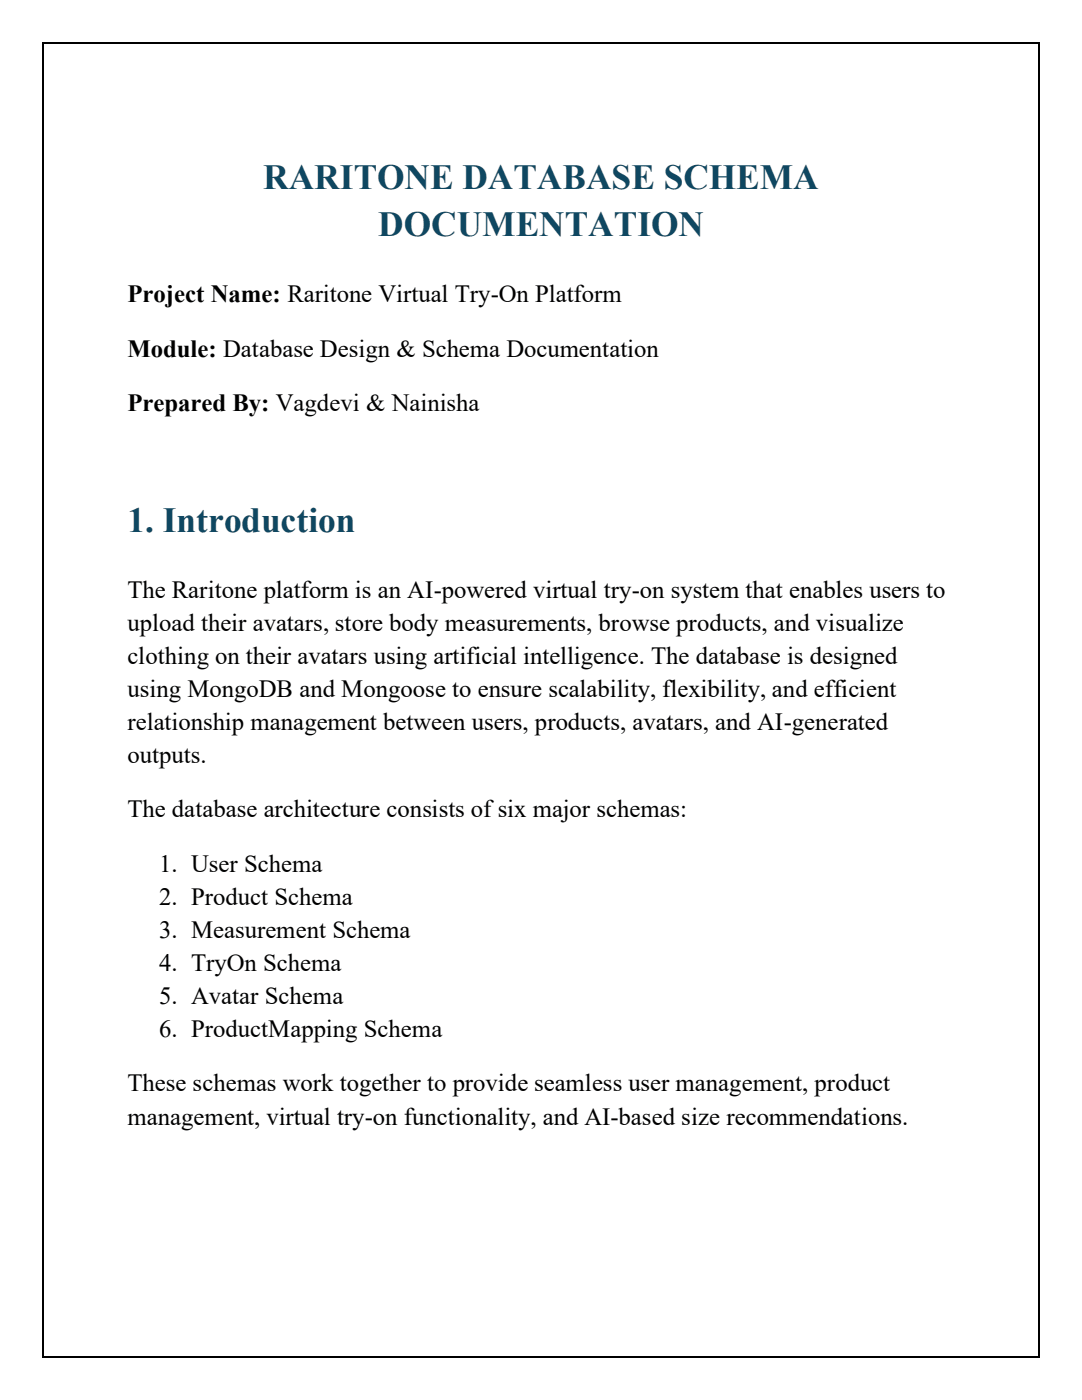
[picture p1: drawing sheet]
<svg xmlns="http://www.w3.org/2000/svg" width="216mm" height="279mm" viewBox="0 0 216 279" stroke-linecap="round" stroke-linejoin="round" font-family="sans-serif">
<defs><g id="words">
<g font-size="7.1" fill="#0f4761">
<text x="52.5" y="37.7">RARITONE DATABASE SCHEMA</text>
<text x="75.4" y="47.1">DOCUMENTATION</text>
<text x="25.4" y="106.1">1. Introduction</text>
</g>
<g font-size="4.9">
<text x="25.4" y="60.3">Project Name: Raritone Virtual Try-On Platform</text>
<text x="25.4" y="71.2">Module: Database Design &amp; Schema Documentation</text>
<text x="25.4" y="82">Prepared By: Vagdevi &amp; Nainisha</text>
<text x="25.4" y="119.3">The Raritone platform is an AI-powered virtual try-on system that enables users to</text>
<text x="25.4" y="125.9">upload their avatars, store body measurements, browse products, and visualize</text>
<text x="25.4" y="132.5">clothing on their avatars using artificial intelligence. The database is designed</text>
<text x="25.4" y="139.1">using MongoDB and Mongoose to ensure scalability, flexibility, and efficient</text>
<text x="25.4" y="145.7">relationship management between users, products, avatars, and AI-generated</text>
<text x="25.4" y="152.3">outputs.</text>
<text x="25.4" y="163.1">The database architecture consists of six major schemas:</text>
<text x="31.8" y="174">1. User Schema</text>
<text x="31.8" y="180.6">2. Product Schema</text>
<text x="31.8" y="187.2">3. Measurement Schema</text>
<text x="31.8" y="193.8">4. TryOn Schema</text>
<text x="31.8" y="200.4">5. Avatar Schema</text>
<text x="31.8" y="207">6. ProductMapping Schema</text>
<text x="25.4" y="217.8">These schemas work together to provide seamless user management, product</text>
<text x="25.4" y="224.4">management, virtual try-on functionality, and AI-based size recommendations.</text>
</g>
</g></defs>
<g fill="#000">
<path d="M8.5 8.5h.3v.3h-.3z" fill-rule="evenodd"/>
<path d="M8.5 8.5h.3v.3h-.3z" fill-rule="evenodd"/>
<path d="M207.2 8.5h.3v.3h-.3z" fill-rule="evenodd"/>
<path d="M207.2 8.5h.3v.3h-.3z" fill-rule="evenodd"/>
<path d="M8.5 270.7h.3v.3h-.3z" fill-rule="evenodd"/>
<path d="M8.5 270.7h.3v.3h-.3z" fill-rule="evenodd"/>
<path d="M207.2 270.7h.3v.3h-.3z" fill-rule="evenodd"/>
<path d="M207.2 270.7h.3v.3h-.3z" fill-rule="evenodd"/>
</g>
<path d="M8.6 8.8v261.9M8.8 8.6h198.4M207.3 8.8v261.9M8.8 270.8h198.4" fill="none" stroke="#000" stroke-width=".35"/>
<use href="#words"/>
</svg>
